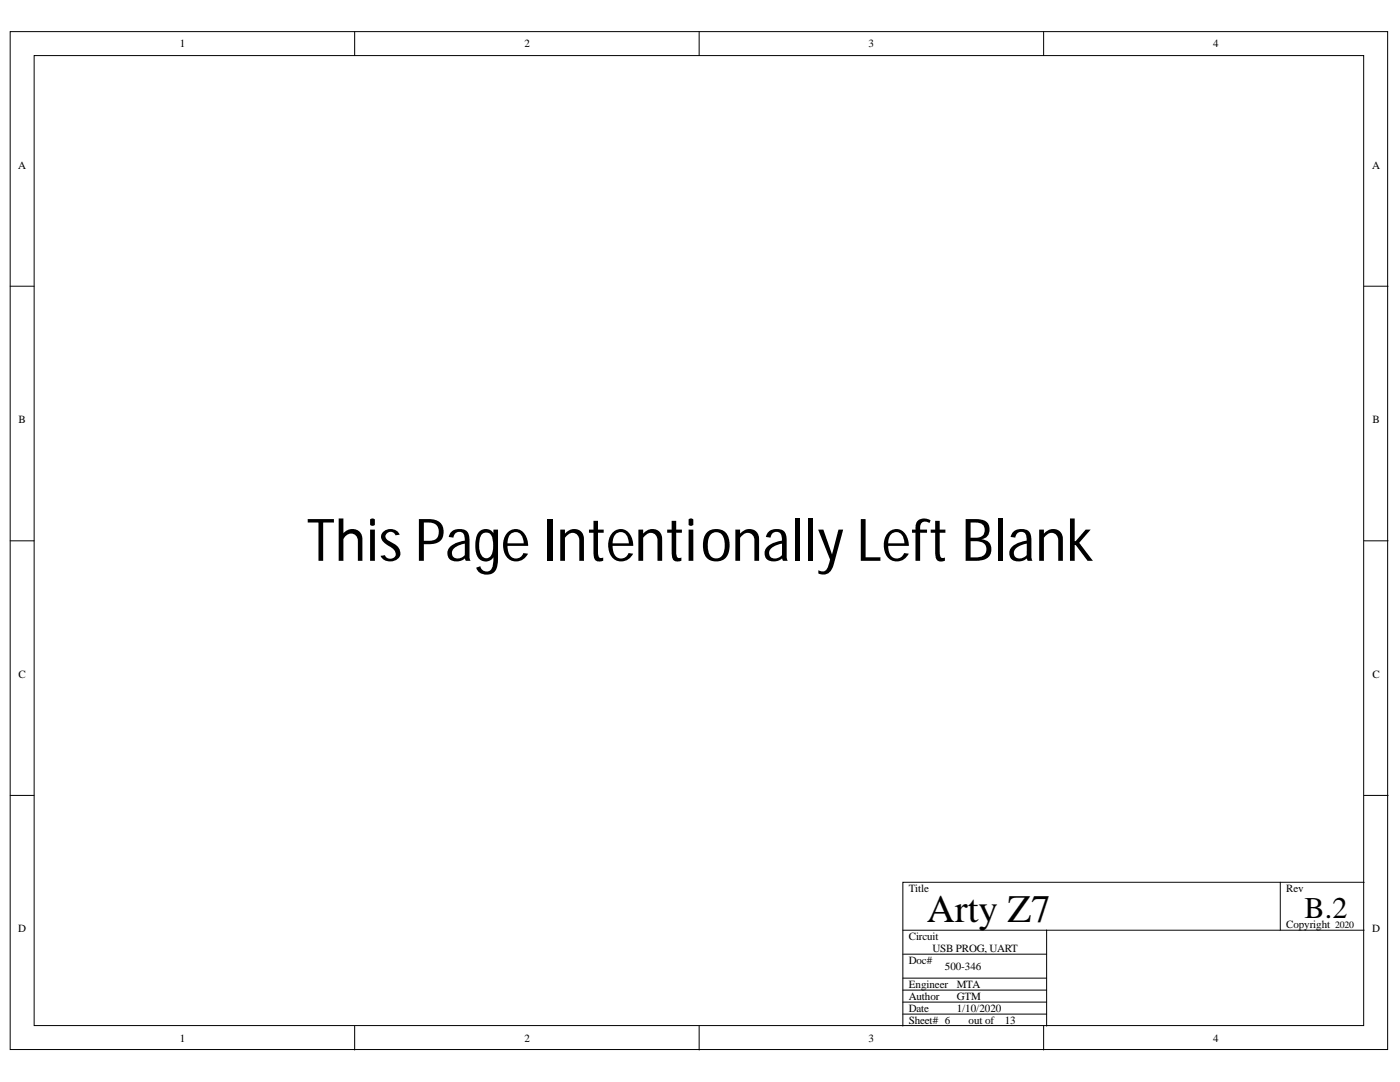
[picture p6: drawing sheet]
<svg xmlns="http://www.w3.org/2000/svg" width="279mm" height="216mm" viewBox="0 0 279 216" stroke-linecap="round" stroke-linejoin="round" font-family="sans-serif">
<defs><g id="words">
<text font-size="11.8" x="61.2" y="111.9">This Page Intentionally Left Blank</text>
<text font-size="7.8" x="184.9" y="183.9">Arty Z7</text>
<text font-size="6" x="260.3" y="183.1">B.2</text>
<g font-size="2.2">
<text x="35.9" y="9.4">1</text>
<text x="104.7" y="9.4">2</text>
<text x="173.3" y="9.4">3</text>
<text x="242.1" y="9.4">4</text>
<text x="3.6" y="33.7">A</text>
<text x="273.9" y="33.7">A</text>
<text x="3.7" y="84.4">B</text>
<text x="273.9" y="84.4">B</text>
<text x="3.7" y="135.3">C</text>
<text x="273.9" y="135.3">C</text>
<text x="181.4" y="178">Title</text>
<text x="256.7" y="178">Rev</text>
<text x="256.7" y="185.2">Copyright</text>
<text x="3.6" y="186">D</text>
<text x="181.4" y="187.5">Circuit</text>
<text x="186.1" y="189.9">USB PROG, UART</text>
<text x="273.9" y="186">D</text>
<text x="181.4" y="197.1">Engineer</text>
<text x="181.4" y="192.3">Doc#</text>
<text x="188.6" y="193.5">500-346</text>
<text x="190.9" y="197.1">MTA</text>
<text x="181.4" y="199.5">Author</text>
<text x="181.4" y="201.9">Date</text>
<text x="190.9" y="199.5">GTM</text>
<text x="190.9" y="201.9">1/10/2020</text>
<text x="35.9" y="207.8">1</text>
<text x="104.7" y="207.8">2</text>
<text x="173.3" y="207.8">3</text>
<text x="181.4" y="204.3">Sheet# 6</text>
<text x="193.3" y="204.3">out of</text>
<text x="200.5" y="204.3">13</text>
<text x="242.1" y="207.8">4</text>
</g>
<text font-size="1.9" x="266.5" y="185.2">2020</text>
</g></defs>
<g fill="#fff" stroke="#000" stroke-width=".2">
<path d="M2 6.3h274.9v203.1h-274.9z"/>
<path d="M6.8 11.1h265.4v193.5h-265.4z"/>
</g>
<g fill="none" stroke="#000" stroke-width=".2">
<path d="M70.8 6.3v4.8M139.5 6.3v4.8M208.3 6.3v4.8M2 57.1h4.8M272.2 57.1h4.8M2 107.9h4.8M272.2 107.9h4.8M2 158.7h4.8M272.2 158.7h4.8M255.5 176v9.6M272.2 176h-92v28.7M180.2 185.6h92"/>
<path d="M180.2 200h28.7M180.2 190.4h28.7M180.2 197.6h28.7M180.2 195.2h28.7M208.9 185.6v19.1M70.8 204.7v4.8M139.5 204.7v4.8M180.2 202.3h28.7M208.3 204.7v4.8"/>
</g>
<use href="#words"/>
</svg>
